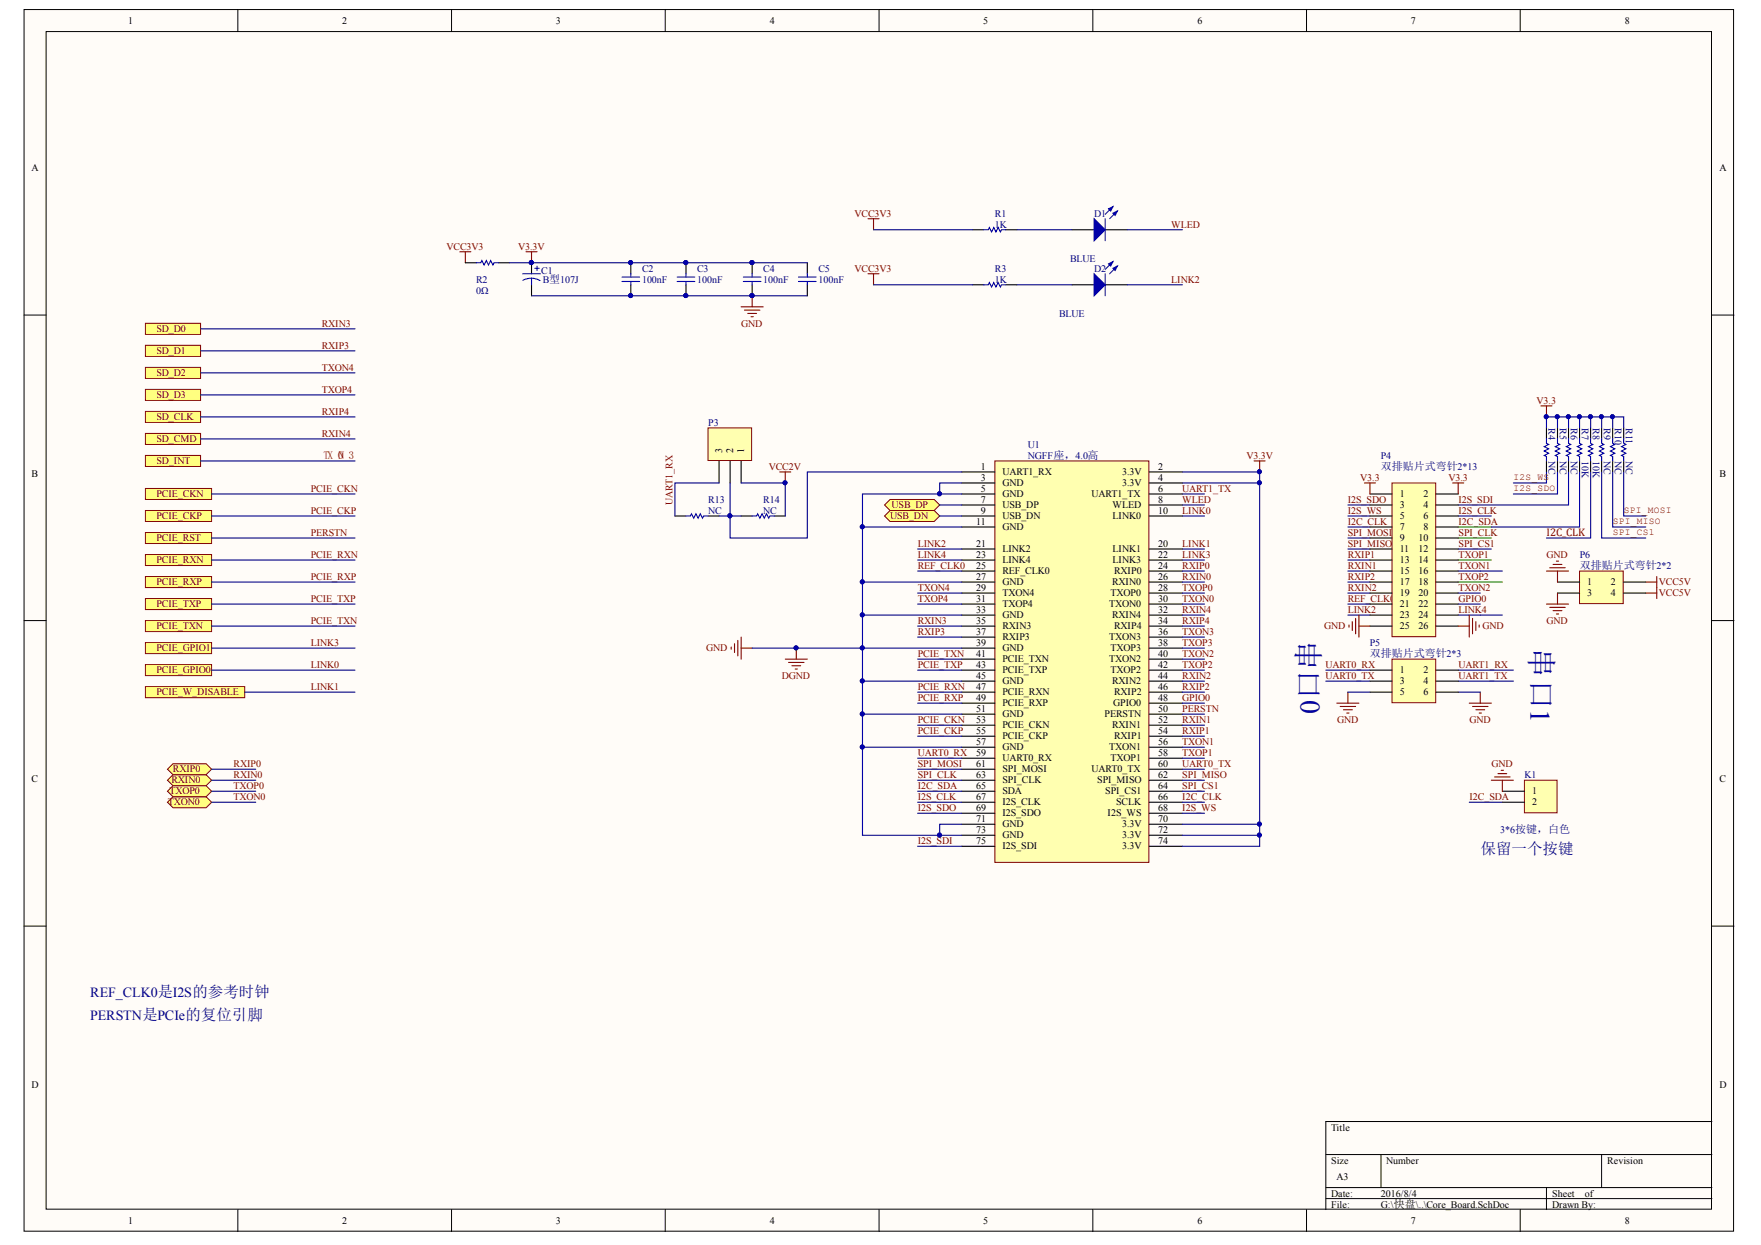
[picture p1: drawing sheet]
<svg xmlns="http://www.w3.org/2000/svg" width="297mm" height="210mm" viewBox="0 0 297 210" stroke-linecap="round" stroke-linejoin="round" font-family="sans-serif">
<defs><g id="words">
<text font-size="5.1" fill="#000080" x="258.2" y="109.3" transform="rotate(90 258.2 109.3)">串口1</text>
<text font-size="4.7" fill="#000080" x="222.6" y="120.4" transform="rotate(-90 222.6 120.4)">0口串</text>
<text font-size="2.6" fill="#000080" x="249.7" y="144.1">保留一个按键</text>
<g font-size="2.4" fill="#000080">
<text x="15.2" y="168.2">REF_CLK0是I2S的参考时钟</text>
<text x="15.2" y="171.9">PERSTN是PCIe的复位引脚</text>
</g>
<g font-size="1.9" fill="#800000">
<text x="54.3" y="77.4">TXON3</text>
<text x="260.9" y="90.3">I2C_CLK</text>
</g>
<g font-size="1.9" fill="#000080">
<text x="232.9" y="79.2">双排贴片式弯针2*13</text>
<text x="266.5" y="95.9">双排贴片式弯针2*2</text>
<text x="231" y="110.7">双排贴片式弯针2*3</text>
</g>
<g font-size="1.7">
<text x="21.6" y="4">1</text>
<text x="57.7" y="4">2</text>
<text x="93.8" y="4">3</text>
<text x="129.9" y="4">4</text>
<text x="165.9" y="4">5</text>
<text x="202" y="4">6</text>
<text x="238" y="4">7</text>
<text x="274.1" y="4">8</text>
<text x="5.3" y="28.8">A</text>
<text x="290.1" y="28.8">A</text>
<text x="121.8" y="76.4" transform="rotate(-90 121.8 76.4)">3</text>
<text x="123.7" y="76.4" transform="rotate(-90 123.7 76.4)">2</text>
<text x="125.5" y="76.4" transform="rotate(-90 125.5 76.4)">1</text>
<text x="5.3" y="80.4">B</text>
<text x="165.4" y="79.2">1</text>
<text x="165.4" y="81">3</text>
<text x="165.4" y="82.9">5</text>
<text x="169.1" y="80.1">UART1_RX</text>
<text x="169.1" y="82">GND</text>
<text x="169.1" y="83.8">GND</text>
<text x="184.1" y="83.8">UART1_TX</text>
<text x="189.3" y="80.1">3.3V</text>
<text x="189.3" y="82">3.3V</text>
<text x="195.4" y="79.2">2</text>
<text x="195.4" y="81">4</text>
<text x="195.4" y="82.9">6</text>
<text x="236.1" y="83.8">1</text>
<text x="240.1" y="83.8">2</text>
<text x="290.1" y="80.4">B</text>
<text x="164.7" y="88.5">11</text>
<text x="165.4" y="84.8">7</text>
<text x="165.4" y="86.6">9</text>
<text x="169.1" y="85.7">USB_DP</text>
<text x="169.1" y="87.5">USB_DN</text>
<text x="169.1" y="89.4">GND</text>
<text x="187.7" y="85.7">WLED</text>
<text x="187.7" y="87.5">LINK0</text>
<text x="195.4" y="84.8">8</text>
<text x="195.4" y="86.6">10</text>
<text x="236.1" y="85.7">3</text>
<text x="236.1" y="87.5">5</text>
<text x="236.1" y="89.4">7</text>
<text x="240.1" y="85.7">4</text>
<text x="240.1" y="87.5">6</text>
<text x="240.1" y="89.4">8</text>
<text x="164.7" y="92.2">21</text>
<text x="164.7" y="94">23</text>
<text x="164.7" y="95.9">25</text>
<text x="169.1" y="93.1">LINK2</text>
<text x="169.1" y="95">LINK4</text>
<text x="187.7" y="93.1">LINK1</text>
<text x="187.7" y="95">LINK3</text>
<text x="195.4" y="92.2">20</text>
<text x="195.4" y="94">22</text>
<text x="195.4" y="95.9">24</text>
<text x="236.1" y="91.3">9</text>
<text x="236.1" y="93.1">11</text>
<text x="236.1" y="95">13</text>
<text x="239.2" y="91.3">10</text>
<text x="239.2" y="93.1">12</text>
<text x="239.2" y="95">14</text>
<text x="164.7" y="97.7">27</text>
<text x="164.7" y="99.6">29</text>
<text x="164.7" y="101.5">31</text>
<text x="169.1" y="96.8">REF_CLK0</text>
<text x="169.1" y="98.7">GND</text>
<text x="169.1" y="100.5">TXON4</text>
<text x="187.3" y="100.5">TXOP0</text>
<text x="187.6" y="98.7">RXIN0</text>
<text x="187.9" y="96.8">RXIP0</text>
<text x="195.4" y="97.7">26</text>
<text x="195.4" y="99.6">28</text>
<text x="195.4" y="101.5">30</text>
<text x="236.1" y="96.8">15</text>
<text x="236.1" y="98.7">17</text>
<text x="236.1" y="100.5">19</text>
<text x="239.2" y="96.8">16</text>
<text x="239.2" y="98.7">18</text>
<text x="239.2" y="100.5">20</text>
<text x="267.7" y="98.7">1</text>
<text x="267.7" y="100.5">3</text>
<text x="271.7" y="98.7">2</text>
<text x="271.7" y="100.5">4</text>
<text x="164.7" y="103.3">33</text>
<text x="164.7" y="105.2">35</text>
<text x="164.7" y="107">37</text>
<text x="169.1" y="102.4">TXOP4</text>
<text x="169.1" y="104.2">GND</text>
<text x="169.1" y="106.1">RXIN3</text>
<text x="169.1" y="108">RXIP3</text>
<text x="187.1" y="102.4">TXON0</text>
<text x="187.1" y="108">TXON3</text>
<text x="187.6" y="104.2">RXIN4</text>
<text x="187.9" y="106.1">RXIP4</text>
<text x="195.4" y="103.3">32</text>
<text x="195.4" y="105.2">34</text>
<text x="195.4" y="107">36</text>
<text x="236.1" y="102.4">21</text>
<text x="236.1" y="104.2">23</text>
<text x="236.1" y="106.1">25</text>
<text x="239.2" y="102.4">22</text>
<text x="239.2" y="104.2">24</text>
<text x="239.2" y="106.1">26</text>
<text x="164.7" y="108.9">39</text>
<text x="164.7" y="110.7">41</text>
<text x="164.7" y="112.6">43</text>
<text x="169.1" y="109.8">GND</text>
<text x="169.1" y="111.7">PCIE_TXN</text>
<text x="169.1" y="113.5">PCIE_TXP</text>
<text x="187.1" y="111.7">TXON2</text>
<text x="187.3" y="109.8">TXOP3</text>
<text x="187.3" y="113.5">TXOP2</text>
<text x="195.4" y="108.9">38</text>
<text x="195.4" y="110.7">40</text>
<text x="195.4" y="112.6">42</text>
<text x="236.1" y="113.5">1</text>
<text x="240.1" y="113.5">2</text>
<text x="164.7" y="114.4">45</text>
<text x="164.7" y="116.3">47</text>
<text x="164.7" y="118.2">49</text>
<text x="169.1" y="115.4">GND</text>
<text x="169.1" y="117.2">PCIE_RXN</text>
<text x="169.1" y="119.1">PCIE_RXP</text>
<text x="187.6" y="115.4">RXIN2</text>
<text x="187.8" y="119.1">GPIO0</text>
<text x="187.9" y="117.2">RXIP2</text>
<text x="195.4" y="114.4">44</text>
<text x="195.4" y="116.3">46</text>
<text x="195.4" y="118.2">48</text>
<text x="236.1" y="115.4">3</text>
<text x="236.1" y="117.2">5</text>
<text x="240.1" y="115.4">4</text>
<text x="240.1" y="117.2">6</text>
<text x="164.7" y="120">51</text>
<text x="164.7" y="121.9">53</text>
<text x="164.7" y="123.7">55</text>
<text x="164.7" y="125.6">57</text>
<text x="169.1" y="120.9">GND</text>
<text x="169.1" y="122.8">PCIE_CKN</text>
<text x="169.1" y="124.7">PCIE_CKP</text>
<text x="186.3" y="120.9">PERSTN</text>
<text x="187.6" y="122.8">RXIN1</text>
<text x="187.9" y="124.7">RXIP1</text>
<text x="195.4" y="120">50</text>
<text x="195.4" y="121.9">52</text>
<text x="195.4" y="123.7">54</text>
<text x="195.4" y="125.6">56</text>
<text x="5.3" y="131.9">C</text>
<text x="164.7" y="127.4">59</text>
<text x="164.7" y="129.3">61</text>
<text x="164.7" y="131.1">63</text>
<text x="169.1" y="126.5">GND</text>
<text x="169.1" y="128.4">UART0_RX</text>
<text x="169.1" y="130.2">SPI_MOSI</text>
<text x="184.1" y="130.2">UART0_TX</text>
<text x="187.1" y="126.5">TXON1</text>
<text x="187.3" y="128.4">TXOP1</text>
<text x="195.4" y="127.4">58</text>
<text x="195.4" y="129.3">60</text>
<text x="195.4" y="131.1">62</text>
<text x="290.1" y="131.9">C</text>
<text x="164.7" y="133">65</text>
<text x="164.7" y="134.9">67</text>
<text x="164.7" y="136.7">69</text>
<text x="169.1" y="132.1">SPI_CLK</text>
<text x="169.1" y="133.9">SDA</text>
<text x="169.1" y="135.8">I2S_CLK</text>
<text x="169.1" y="137.6">I2S_SDO</text>
<text x="185.1" y="132.1">SPI_MISO</text>
<text x="186.4" y="133.9">SPI_CS1</text>
<text x="186.8" y="137.6">I2S_WS</text>
<text x="188.3" y="135.8">SCLK</text>
<text x="195.4" y="133">64</text>
<text x="195.4" y="134.9">66</text>
<text x="195.4" y="136.7">68</text>
<text x="258.4" y="133.9">1</text>
<text x="258.4" y="135.8">2</text>
<text x="164.7" y="138.6">71</text>
<text x="164.7" y="140.4">73</text>
<text x="164.7" y="142.3">75</text>
<text x="169.1" y="139.5">GND</text>
<text x="169.1" y="141.4">GND</text>
<text x="169.1" y="143.2">I2S_SDI</text>
<text x="189.3" y="139.5">3.3V</text>
<text x="189.3" y="141.4">3.3V</text>
<text x="189.3" y="143.2">3.3V</text>
<text x="195.4" y="138.6">70</text>
<text x="195.4" y="140.4">72</text>
<text x="195.4" y="142.3">74</text>
<text x="5.3" y="183.4">D</text>
<text x="290.1" y="183.4">D</text>
<text x="224.5" y="190.6">Title</text>
<text x="224.5" y="196.2">Size</text>
<text x="233.8" y="196.2">Number</text>
<text x="271.1" y="196.2">Revision</text>
<text x="224.5" y="201.7">Date:</text>
<text x="224.5" y="203.6">File:</text>
<text x="225.5" y="199">A3</text>
<text x="232.9" y="201.7">2016/8/4</text>
<text x="232.9" y="203.6">G:\快盘\..\Core_Board.SchDoc</text>
<text x="261.8" y="201.7">Sheet</text>
<text x="261.8" y="203.6">Drawn By:</text>
<text x="267.3" y="201.7">of</text>
<text x="21.6" y="206.4">1</text>
<text x="57.7" y="206.4">2</text>
<text x="93.8" y="206.4">3</text>
<text x="129.9" y="206.4">4</text>
<text x="165.9" y="206.4">5</text>
<text x="202" y="206.4">6</text>
<text x="238" y="206.4">7</text>
<text x="274.1" y="206.4">8</text>
</g>
<g font-size="1.7" fill="#800000">
<text x="144.1" y="36.5">VCC3V3</text>
<text x="197.6" y="38.4">WLED</text>
<text x="75.3" y="42.1">VCC3V3</text>
<text x="87.4" y="42.1">V3.3V</text>
<text x="144.1" y="45.8">VCC3V3</text>
<text x="197.6" y="47.6">LINK2</text>
<text x="26.4" y="56">SD_D0</text>
<text x="26.4" y="59.7">SD_D1</text>
<text x="54.3" y="55.1">RXIN3</text>
<text x="54.3" y="58.8">RXIP3</text>
<text x="125" y="55.1">GND</text>
<text x="26.4" y="63.4">SD_D2</text>
<text x="54.3" y="62.5">TXON4</text>
<text x="26.4" y="67.1">SD_D3</text>
<text x="26.4" y="70.8">SD_CLK</text>
<text x="54.3" y="66.2">TXOP4</text>
<text x="54.3" y="69.9">RXIP4</text>
<text x="259.2" y="68.1">V3.3</text>
<text x="26.4" y="74.6">SD_CMD</text>
<text x="54.3" y="73.6">RXIN4</text>
<text x="210.2" y="77.3">V3.3V</text>
<text x="26.4" y="83.8">PCIE_CKN</text>
<text x="26.4" y="78.3">SD_INT</text>
<text x="52.4" y="82.9">PCIE_CKN</text>
<text x="129.7" y="79.2">VCC2V</text>
<text x="199.4" y="82.9">UART1_TX</text>
<text x="229.4" y="81">V3.3</text>
<text x="244.3" y="81">V3.3</text>
<text x="26.4" y="87.5">PCIE_CKP</text>
<text x="52.4" y="86.6">PCIE_CKP</text>
<text x="113.5" y="85.2" transform="rotate(-90 113.5 85.2)">UART1_RX</text>
<text x="150.1" y="87.5">USB_DN</text>
<text x="150.4" y="85.7">USB_DP</text>
<text x="199.4" y="84.8">WLED</text>
<text x="199.4" y="86.6">LINK0</text>
<text x="227.3" y="88.5">I2C_CLK</text>
<text x="227.3" y="86.6">I2S_WS</text>
<text x="227.3" y="84.8">I2S_SDO</text>
<text x="246" y="88.5">I2C_SDA</text>
<text x="246" y="86.6">I2S_CLK</text>
<text x="246" y="84.8">I2S_SDI</text>
<text x="26.4" y="91.3">PCIE_RST</text>
<text x="26.4" y="95">PCIE_RXN</text>
<text x="52.4" y="94">PCIE_RXN</text>
<text x="52.4" y="90.3">PERSTN</text>
<text x="154.8" y="92.2">LINK2</text>
<text x="154.8" y="94">LINK4</text>
<text x="154.8" y="95.9">REF_CLK0</text>
<text x="199.4" y="92.2">LINK1</text>
<text x="199.4" y="94">LINK3</text>
<text x="199.4" y="95.9">RXIP0</text>
<text x="227.3" y="95.9">RXIN1</text>
<text x="227.3" y="94">RXIP1</text>
<text x="227.3" y="92.2">SPI_MISO</text>
<text x="227.3" y="90.3">SPI_MOSI</text>
<text x="246" y="95.9">TXON1</text>
<text x="246" y="94">TXOP1</text>
<text x="246" y="92.2">SPI_CS1</text>
<text x="246" y="90.3">SPI_CLK</text>
<text x="260.9" y="94">GND</text>
<text x="26.4" y="98.7">PCIE_RXP</text>
<text x="52.4" y="97.7">PCIE_RXP</text>
<text x="52.4" y="101.5">PCIE_TXP</text>
<text x="154.8" y="101.5">TXOP4</text>
<text x="154.8" y="99.6">TXON4</text>
<text x="199.4" y="97.7">RXIN0</text>
<text x="199.4" y="99.6">TXOP0</text>
<text x="199.4" y="101.5">TXON0</text>
<text x="227.3" y="99.6">RXIN2</text>
<text x="227.3" y="97.7">RXIP2</text>
<text x="227.3" y="101.5">REF_CLK0</text>
<text x="246" y="99.6">TXON2</text>
<text x="246" y="97.7">TXOP2</text>
<text x="246" y="101.5">GPIO0</text>
<text x="279.8" y="100.5">VCC5V</text>
<text x="279.8" y="98.7">VCC5V</text>
<text x="26.4" y="102.4">PCIE_TXP</text>
<text x="26.4" y="106.1">PCIE_TXN</text>
<text x="52.4" y="105.2">PCIE_TXN</text>
<text x="154.8" y="105.2">RXIN3</text>
<text x="154.8" y="107">RXIP3</text>
<text x="199.4" y="103.3">RXIN4</text>
<text x="199.4" y="105.2">RXIP4</text>
<text x="199.4" y="107">TXON3</text>
<text x="223.3" y="106.1">GND</text>
<text x="227.3" y="103.3">LINK2</text>
<text x="246" y="103.3">LINK4</text>
<text x="250.1" y="106.1">GND</text>
<text x="260.9" y="105.2">GND</text>
<text x="26.4" y="109.8">PCIE_GPIO1</text>
<text x="26.4" y="113.5">PCIE_GPIO0</text>
<text x="52.4" y="112.6">LINK0</text>
<text x="52.4" y="108.9">LINK3</text>
<text x="119.1" y="109.8">GND</text>
<text x="154.8" y="110.7">PCIE_TXN</text>
<text x="154.8" y="112.6">PCIE_TXP</text>
<text x="199.4" y="108.9">TXOP3</text>
<text x="199.4" y="110.7">TXON2</text>
<text x="199.4" y="112.6">TXOP2</text>
<text x="223.6" y="112.6">UART0_RX</text>
<text x="246" y="112.6">UART1_RX</text>
<text x="26.4" y="117.2">PCIE_W_DISABLE</text>
<text x="52.4" y="116.3">LINK1</text>
<text x="131.9" y="114.4">DGND</text>
<text x="154.8" y="116.3">PCIE_RXN</text>
<text x="154.8" y="118.2">PCIE_RXP</text>
<text x="199.4" y="114.4">RXIN2</text>
<text x="199.4" y="116.3">RXIP2</text>
<text x="199.4" y="118.2">GPIO0</text>
<text x="223.6" y="114.4">UART0_TX</text>
<text x="246" y="114.4">UART1_TX</text>
<text x="154.8" y="121.9">PCIE_CKN</text>
<text x="154.8" y="123.7">PCIE_CKP</text>
<text x="199.4" y="120">PERSTN</text>
<text x="199.4" y="121.9">RXIN1</text>
<text x="199.4" y="123.7">RXIP1</text>
<text x="199.4" y="125.6">TXON1</text>
<text x="225.5" y="121.9">GND</text>
<text x="247.9" y="121.9">GND</text>
<text x="29.2" y="130.2">RXIP0</text>
<text x="39.4" y="129.3">RXIP0</text>
<text x="39.4" y="131.1">RXIN0</text>
<text x="154.8" y="127.4">UART0_RX</text>
<text x="154.8" y="129.3">SPI_MOSI</text>
<text x="154.8" y="131.1">SPI_CLK</text>
<text x="199.4" y="127.4">TXOP1</text>
<text x="199.4" y="129.3">UART0_TX</text>
<text x="199.4" y="131.1">SPI_MISO</text>
<text x="251.6" y="129.3">GND</text>
<text x="28.3" y="135.8">TXON0</text>
<text x="28.6" y="133.9">TXOP0</text>
<text x="28.9" y="132.1">RXIN0</text>
<text x="39.4" y="133">TXOP0</text>
<text x="39.4" y="134.9">TXON0</text>
<text x="154.8" y="133">I2C_SDA</text>
<text x="154.8" y="134.9">I2S_CLK</text>
<text x="154.8" y="136.7">I2S_SDO</text>
<text x="199.4" y="133">SPI_CS1</text>
<text x="199.4" y="134.9">I2C_CLK</text>
<text x="199.4" y="136.7">I2S_WS</text>
<text x="247.9" y="134.9">I2C_SDA</text>
<text x="154.8" y="142.3">I2S_SDI</text>
</g>
<g font-size="1.7" fill="#000080">
<text x="167.8" y="38.4">1K</text>
<text x="167.8" y="36.5">R1</text>
<text x="184.5" y="36.5">D1</text>
<text x="80.3" y="47.6">R2</text>
<text x="91.3" y="46.1">C1</text>
<text x="91.6" y="47.6">B型107J</text>
<text x="108.3" y="47.6">100nF</text>
<text x="108.3" y="45.8">C2</text>
<text x="117.6" y="47.6">100nF</text>
<text x="117.6" y="45.8">C3</text>
<text x="128.8" y="47.6">100nF</text>
<text x="128.8" y="45.8">C4</text>
<text x="138.1" y="47.6">100nF</text>
<text x="138.1" y="45.8">C5</text>
<text x="167.8" y="47.6">1K</text>
<text x="167.8" y="45.8">R3</text>
<text x="180.5" y="44.1">BLUE</text>
<text x="184.5" y="45.8">D2</text>
<text x="80.3" y="49.5">0Ω</text>
<text x="178.6" y="53.4">BLUE</text>
<text x="119.5" y="71.8">P3</text>
<text x="173.4" y="77.3">NGFF座，4.0高</text>
<text x="173.4" y="75.5">U1</text>
<text x="232.9" y="77.3">P4</text>
<text x="261.2" y="72.1" transform="rotate(90 261.2 72.1)">R4</text>
<text x="261.2" y="77.7" transform="rotate(90 261.2 77.7)">NC</text>
<text x="263.1" y="72.1" transform="rotate(90 263.1 72.1)">R5</text>
<text x="263.1" y="77.7" transform="rotate(90 263.1 77.7)">NC</text>
<text x="264.9" y="72.1" transform="rotate(90 264.9 72.1)">R6</text>
<text x="264.9" y="77.7" transform="rotate(90 264.9 77.7)">NC</text>
<text x="266.8" y="72.1" transform="rotate(90 266.8 72.1)">R7</text>
<text x="266.8" y="77.7" transform="rotate(90 266.8 77.7)">10K</text>
<text x="268.7" y="72.1" transform="rotate(90 268.7 72.1)">R8</text>
<text x="268.7" y="77.7" transform="rotate(90 268.7 77.7)">10K</text>
<text x="270.5" y="72.1" transform="rotate(90 270.5 72.1)">R9</text>
<text x="270.5" y="77.7" transform="rotate(90 270.5 77.7)">NC</text>
<text x="272.4" y="72.1" transform="rotate(90 272.4 72.1)">R10</text>
<text x="272.4" y="77.7" transform="rotate(90 272.4 77.7)">NC</text>
<text x="274.2" y="72.1" transform="rotate(90 274.2 72.1)">R11</text>
<text x="274.2" y="77.7" transform="rotate(90 274.2 77.7)">NC</text>
<text x="119.5" y="86.6">NC</text>
<text x="119.5" y="84.8">R13</text>
<text x="128.8" y="86.6">NC</text>
<text x="128.8" y="84.8">R14</text>
<text x="266.5" y="94">P6</text>
<text x="231" y="108.9">P5</text>
<text x="257.2" y="131.1">K1</text>
<text x="253" y="140.4">3*6按键，白色</text>
</g>
<g font-size="1.6" fill="#800000">
<text x="255.3" y="82.8">I2S_SDO</text>
<text x="255.3" y="81">I2S_WS</text>
<text x="272" y="88.4">SPI_MISO</text>
<text x="273.9" y="86.5">SPI_MOSI</text>
<text x="272" y="90.2">SPI_CS1</text>
</g>
</g></defs>
<g fill="#fffcf8" stroke="#000" stroke-width=".17">
<path d="M4.1 1.6h288.3v206h-288.3z"/>
<path d="M7.8 5.3h280.9v198.6h-280.9z"/>
</g>
<g fill="none" stroke="#000" stroke-width=".17">
<path d="M40.1 1.6v3.7M76.2 1.6v3.7M112.2 1.6v3.7M148.3 1.6v3.7M184.3 1.6v3.7M220.4 1.6v3.7M256.4 1.6v3.7M4.1 53.1h3.7M288.8 53.1h3.7M4.1 104.6h3.7M288.8 104.6h3.7M4.1 156.1h3.7"/>
<path d="M288.8 156.1h3.7M223.6 194.7h65.2M232.9 194.7v5.5M270.2 194.7v5.5M288.8 189.1h-65.2v14.8M40.1 203.9v3.7M76.2 203.9v3.7M112.2 203.9v3.7M148.3 203.9v3.7M184.3 203.9v3.7M220.4 203.9v3.7M223.6 200.2h65.2"/>
<path d="M223.6 202.1h65.2M256.4 203.9v3.7M260.9 200.2v3.7"/>
</g>
<g fill="#ffff80" stroke="#800000" stroke-width=".17">
<path d="M24.5 54.5h9.3v1.9h-9.3z" fill-rule="evenodd"/>
<path d="M24.5 58.2h9.3v1.9h-9.3z" fill-rule="evenodd"/>
<path d="M24.5 61.9h9.3v1.9h-9.3z" fill-rule="evenodd"/>
<path d="M24.5 65.6h9.3v1.9h-9.3z" fill-rule="evenodd"/>
<path d="M24.5 69.4h9.3v1.8h-9.3z" fill-rule="evenodd"/>
<path d="M24.5 73.1h9.3v1.8h-9.3z" fill-rule="evenodd"/>
<path d="M24.5 82.4h11.2v1.8h-11.2z" fill-rule="evenodd"/>
<path d="M24.5 86.1h11.2v1.8h-11.2z" fill-rule="evenodd"/>
<path d="M24.5 89.8h11.2v1.8h-11.2z" fill-rule="evenodd"/>
<path d="M24.5 93.5h11.2v1.8h-11.2z" fill-rule="evenodd"/>
<path d="M24.5 97.2h11.2v1.9h-11.2z" fill-rule="evenodd"/>
<path d="M24.5 100.9h11.2v1.9h-11.2z" fill-rule="evenodd"/>
<path d="M24.5 104.6h11.2v1.9h-11.2z" fill-rule="evenodd"/>
<path d="M24.5 108.3h11.2v1.9h-11.2z" fill-rule="evenodd"/>
<path d="M24.5 112.1h11.2v1.8h-11.2z" fill-rule="evenodd"/>
<path d="M24.5 115.8h16.8v1.8h-16.8z" fill-rule="evenodd"/>
</g>
<path d="M167.8 77.7h26v67.7h-26z" fill="#ffffb0" stroke="#800000" stroke-width=".17"/>
<g fill="none" stroke="#000" stroke-width=".19">
<path d="M89.7 44.3v1.9M89.7 48v1.9M106.4 44.3v1.9M106.4 48v1.9M115.7 44.3v1.9M115.7 48v1.9M126.9 44.3v1.9M126.9 48v1.9M136.2 44.3v1.9M136.2 48v1.9M162.2 79.6h5.6M193.9 79.6h5.5"/>
<path d="M162.2 81.4h5.6M162.2 83.3h5.6M162.2 85.1h5.6M162.2 87h5.6M162.2 88.9h5.6M162.2 92.6h5.6M162.2 94.4h5.6M162.2 96.3h5.6M162.2 98.1h5.6M162.2 100h5.6M193.9 81.4h5.5M193.9 83.3h5.5"/>
<path d="M193.9 85.1h5.5M193.9 87h5.5M193.9 92.6h5.5M193.9 94.4h5.5M193.9 96.3h5.5M193.9 98.1h5.5M193.9 100h5.5M162.2 101.8h5.6M162.2 103.7h5.6M162.2 105.6h5.6M162.2 107.4h5.6M162.2 109.3h5.6"/>
<path d="M162.2 111.1h5.6M162.2 113h5.6M162.2 114.8h5.6M162.2 116.7h5.6M162.2 118.6h5.6M193.9 101.8h5.5M193.9 103.7h5.5M193.9 105.6h5.5M193.9 107.4h5.5M193.9 109.3h5.5M193.9 111.1h5.5M193.9 113h5.5"/>
<path d="M193.9 114.8h5.5M193.9 116.7h5.5M193.9 118.6h5.5M162.2 120.4h5.6M162.2 122.3h5.6M162.2 124.1h5.6M162.2 126h5.6M162.2 127.8h5.6M162.2 129.7h5.6M162.2 131.5h5.6M162.2 133.4h5.6M162.2 135.3h5.6"/>
<path d="M162.2 137.1h5.6M162.2 139h5.6M193.9 120.4h5.5M193.9 122.3h5.5M193.9 124.1h5.5M193.9 126h5.5M193.9 127.8h5.5M193.9 129.7h5.5M193.9 131.5h5.5M193.9 133.4h5.5M193.9 135.3h5.5M193.9 137.1h5.5"/>
<path d="M193.9 139h5.5M162.2 140.8h5.6M162.2 142.7h5.6M193.9 140.8h5.5M193.9 142.7h5.5"/>
</g>
<g fill="none" stroke="#800000" stroke-width=".19">
<path d="M77.6 42.4h1.8M78.5 42.4v1.9M88.7 42.4h1.9M89.7 42.4v1.9M225.5 118.6h3.7M226.1 119.1h2.6M226.6 119.7h1.5M227.4 116.7v1.9M247.8 118.6h3.7M248.4 119.1h2.6M248.9 119.7h1.5M249.7 116.7v1.9"/>
<path d="M227.2 120.2h.3M249.5 120.2h.4"/>
</g>
<g fill="#000080" stroke="#000080" stroke-width=".17">
<circle cx="89.6" cy="44.3" r=".33"/>
<circle cx="106.4" cy="49.8" r=".33"/>
<circle cx="106.4" cy="44.3" r=".33"/>
<circle cx="115.7" cy="49.8" r=".33"/>
<circle cx="115.7" cy="44.3" r=".33"/>
<circle cx="126.8" cy="49.8" r=".33"/>
<circle cx="126.8" cy="44.3" r=".33"/>
</g>
<g fill="none" stroke="#00f" stroke-width=".19">
<path d="M88.2 46.2h2.9M89.7 46.9l.7 .1 .7 .3M89.7 46.9l-.8 .1-.7 .3M89.7 46.9v1.1M90.2 45.2h.8M90.6 44.9v.7M104.9 46.7h3M104.9 47.5h3M106.4 46.2v.5M106.4 47.5v.5M114.2 46.7h3M114.2 47.5h3"/>
<path d="M115.7 46.2v.5M115.7 47.5v.5M125.4 46.7h3M125.4 47.5h3M126.9 46.2v.5M126.9 47.5v.5M134.7 46.7h3M134.7 47.5h3M136.2 46.2v.5M136.2 47.5v.5"/>
</g>
<path d="M119.4 72.1h7.4v5.5h-7.4z" fill="#ffffb0" stroke="#800000" stroke-width=".17"/>
<path d="M121.3 77.7v3.7M123.2 77.7v3.7M125 77.7v3.7M113.8 87h1.9M119.4 87h1.9M125 87h1.9M130.6 87h1.9" fill="none" stroke="#000" stroke-width=".19"/>
<path d="M115.7 87h.8l.1-.4 .4 .8 .4-.8 .4 .8 .3-.8 .4 .8 .2-.4h.7M126.9 87h.7l.2-.4 .4 .8 .3-.8 .4 .8 .4-.8 .4 .8 .1-.4h.8" fill="none" stroke="#00f" stroke-width=".19"/>
<path d="M131.5 79.6h1.9M132.5 79.6v1.8" fill="none" stroke="#800000" stroke-width=".19"/>
<circle cx="132.4" cy="81.4" r=".33" fill="#000080" stroke="#000080" stroke-width=".17"/>
<g fill="#ffff80" stroke="#800000" stroke-width=".17">
<path d="M149.2 85.1l.9-.9h7.5l.9 .9-.9 1h-7.5z" fill-rule="evenodd"/>
<path d="M149.2 87l.9-.9h7.5l.9 .9-.9 .9h-7.5z" fill-rule="evenodd"/>
</g>
<path d="M146.4 46.2h1.9M147.3 46.2v1.8M211.5 77.7h1.9M212.5 77.7v1.9M123.3 109.1v.4M123.9 108.5v1.5M124.5 108v2.6M125 107.4v3.7M125 109.3h1.9" fill="none" stroke="#800000" stroke-width=".19"/>
<path d="M164.1 38.7h1.8M169.7 38.7h1.8M78.5 44.3h1.9M84.1 44.3h1.8M164.1 48h1.8M169.7 48h1.8M180.8 48h3.8M186.4 48h3.7" fill="none" stroke="#000" stroke-width=".19"/>
<path d="M165.9 38.7h.8l.2-.3 .4 .7 .3-.7 .4 .7 .4-.7 .3 .7 .2-.4h.8M80.4 44.3h.7l.2-.4 .4 .8 .3-.8 .4 .8 .4-.8 .3 .8 .2-.4h.8M165.9 48h.8l.2-.4 .4 .8 .3-.8 .4 .8 .4-.8 .3 .8 .2-.4h.8M186.4 46.2v3.7M187.7 44.1l-1.3 1.3M188.5 44.9l-1.3 1.3" fill="none" stroke="#00f" stroke-width=".19"/>
<g fill="#00f" stroke="#00f" stroke-width=".19">
<path d="M184.6 46.2l1.8 1.8-1.8 1.9z"/>
<path d="M187.7 45.2l.8-.3-.4 .7z"/>
<path d="M187 44.5l.7-.4-.4 .8z"/>
</g>
<circle cx="212.4" cy="79.5" r=".33" fill="#000080" stroke="#000080" stroke-width=".17"/>
<path d="M257.1 131.5h5.5v5.5h-5.5z" fill="#ffffb0" stroke="#800000" stroke-width=".17"/>
<path d="M180.8 38.7h3.8M186.4 38.7h3.7M253.4 133.4h3.7M253.4 135.3h3.7" fill="none" stroke="#000" stroke-width=".19"/>
<path d="M146.4 36.9h1.9M147.3 36.9v1.8M132.5 111.1h3.7M133 111.7h2.6M133.6 112.2h1.5M134.1 112.8h.4M134.3 109.3v1.8M251.5 131.5h3.8M252.1 131h2.6M252.7 130.4h1.5M253.2 129.9h.4M253.4 131.5v1.9" fill="none" stroke="#800000" stroke-width=".19"/>
<circle cx="134.3" cy="109.2" r=".33" fill="#000080" stroke="#000080" stroke-width=".17"/>
<g fill="#00f" stroke="#00f" stroke-width=".19">
<path d="M184.6 36.9l1.8 1.8-1.8 1.9z"/>
<path d="M187.7 36l.8-.4-.4 .7z"/>
<path d="M187 35.2l.7-.4-.4 .8z"/>
</g>
<path d="M186.4 36.9v3.7M187.7 34.8l-1.3 1.3M188.5 35.6l-1.3 1.3" fill="none" stroke="#00f" stroke-width=".19"/>
<g fill="#ffff80" stroke="#800000" stroke-width=".17">
<path d="M28.2 131.5l1-.9h5.6l.9 .9-.9 1h-5.6z" fill-rule="evenodd"/>
<path d="M28.2 129.7l1-.9h5.6l.9 .9-.9 .9h-5.6z" fill-rule="evenodd"/>
<path d="M28.2 135.3l1-1h5.6l.9 1-.9 .9h-5.6z" fill-rule="evenodd"/>
<path d="M28.2 133.4l1-.9h5.6l.9 .9-.9 .9h-5.6z" fill-rule="evenodd"/>
</g>
<g fill="none" stroke="#000080" stroke-width=".19">
<path d="M147.3 38.7h16.8M171.5 38.7h9.3M190.1 38.7h9.3M33.8 55.4h26.1M33.8 59.2h26.1M85.9 44.3h50.3M147.3 48h16.8M171.5 48h9.3M190.1 48h9.3M33.8 62.9h26.1M33.8 66.6h26.1M33.8 70.3h26.1"/>
<path d="M33.8 74h26.1M199.4 79.6h13.1v1.8M262.7 70.3v1.8M264.6 70.3v1.8M266.4 70.3v1.8M268.3 70.3v1.8M270.2 70.3v1.8M272 70.3v1.8M35.7 83.3h24.2M35.7 87h24.2M35.7 94.4h24.2M35.7 98.1h24.2"/>
<path d="M35.7 90.7h24.2M121.3 81.4h-7.5v5.6M123.2 81.4v5.6M125 81.4h7.5v5.6M145.5 98.1h16.7M145.5 88.9h16.7M154.8 92.6h7.4M154.8 94.4h7.4M154.8 96.3h7.4M154.8 100h7.4M158.5 83.3h-13v26h-18.6M158.5 85.1h3.7"/>
<path d="M158.5 87h3.7M162.2 81.4h-3.7v1.9h3.7M199.4 81.4h13.1v61.3h-13.1M199.4 83.3h3.8M199.4 85.1h3.8M199.4 87h3.8M199.4 92.6h3.8M199.4 94.4h3.8M199.4 96.3h3.8M199.4 98.1h3.8M199.4 100h3.8M227.4 85.1h3.7"/>
<path d="M227.4 87h3.7M227.4 92.6h3.7M227.4 94.4h3.7M227.4 96.3h3.7M227.4 98.1h3.7M227.4 100h3.7M227.4 88.9h3.7M227.4 90.7h3.7M246 96.3h7.4M246 100h3.7M35.7 101.8h24.2M35.7 105.6h24.2"/>
<path d="M35.7 109.3h24.2M35.7 113h24.2M41.3 116.7h18.6M145.5 103.7h16.7M145.5 114.8h16.7M154.8 101.8h7.4M154.8 105.6h7.4M154.8 107.4h7.4M154.8 111.1h7.4M154.8 113h7.4M154.8 116.7h7.4M154.8 118.6h7.4"/>
<path d="M162.2 109.3h-16.7v31.5h16.7M199.4 101.8h3.8M199.4 103.7h3.8M199.4 105.6h3.8M199.4 107.4h3.8M199.4 109.3h3.8M199.4 111.1h3.8M199.4 113h3.8M199.4 114.8h3.8M199.4 116.7h3.8M199.4 118.6h3.8M223.6 113h7.5"/>
<path d="M223.6 114.8h7.5M227.4 101.8h3.7M227.4 103.7h3.7M227.4 116.7h3.7M246 101.8h3.7M246 103.7h7.4M246 113h9.3M246 114.8h9.3M246 116.7h3.7M35.7 129.7h7.4M35.7 131.5h7.4M35.7 133.4h7.4"/>
<path d="M35.7 135.3h7.4M145.5 120.4h16.7M145.5 126h16.7M154.8 122.3h7.4M154.8 124.1h7.4M154.8 127.8h7.4M154.8 129.7h7.4M154.8 131.5h7.4M154.8 133.4h7.4M154.8 135.3h7.4M154.8 137.1h7.4M162.2 139h-3.7v1.8"/>
<path d="M199.4 120.4h3.8M199.4 122.3h3.8M199.4 124.1h3.8M199.4 126h3.8M199.4 127.8h3.8M199.4 129.7h3.8M199.4 131.5h3.8M199.4 133.4h3.8M199.4 135.3h3.8M199.4 137.1h3.8M199.4 139h13.1M247.8 135.3h5.6"/>
<path d="M154.8 142.7h7.4M199.4 140.8h13.1"/>
</g>
<g fill="#000080" stroke="#000080" stroke-width=".17">
<circle cx="89.6" cy="44.3" r=".33"/>
<circle cx="106.4" cy="44.3" r=".33"/>
<circle cx="115.7" cy="44.3" r=".33"/>
<circle cx="126.8" cy="44.3" r=".33"/>
<circle cx="132.4" cy="81.4" r=".33"/>
<circle cx="158.5" cy="83.2" r=".33"/>
<circle cx="145.4" cy="98.1" r=".33"/>
<circle cx="158.5" cy="140.8" r=".33"/>
<circle cx="145.4" cy="125.9" r=".33"/>
<circle cx="145.4" cy="120.4" r=".33"/>
<circle cx="145.4" cy="114.8" r=".33"/>
<circle cx="212.4" cy="138.9" r=".33"/>
<circle cx="212.4" cy="140.8" r=".33"/>
<circle cx="123.1" cy="87" r=".33"/>
<circle cx="145.4" cy="103.7" r=".33"/>
<circle cx="134.3" cy="109.2" r=".33"/>
<circle cx="145.4" cy="109.2" r=".33"/>
<circle cx="145.4" cy="88.8" r=".33"/>
<circle cx="212.4" cy="81.4" r=".33"/>
<circle cx="212.4" cy="79.5" r=".33"/>
<circle cx="260.8" cy="70.3" r=".33"/>
<circle cx="262.7" cy="70.3" r=".33"/>
<circle cx="264.5" cy="70.3" r=".33"/>
<circle cx="266.4" cy="70.3" r=".33"/>
<circle cx="268.3" cy="70.3" r=".33"/>
<circle cx="270.1" cy="70.3" r=".33"/>
<circle cx="272" cy="70.3" r=".33"/>
</g>
<g fill="none" stroke="#000" stroke-width=".19">
<path d="M260.9 72.1v1.9M260.9 77.7v1.9M262.7 72.1v1.9M262.7 77.7v1.9M264.6 72.1v1.9M264.6 77.7v1.9M266.4 72.1v1.9M266.4 77.7v1.9M268.3 72.1v1.9M268.3 77.7v1.9M270.2 72.1v1.9M270.2 77.7v1.9"/>
<path d="M272 72.1v1.9M272 77.7v1.9M273.9 72.1v1.9M273.9 77.7v1.9"/>
</g>
<path d="M260.9 74v.7l.3 .2-.7 .4 .7 .4-.7 .3 .7 .4-.7 .4 .4 .2v.7M262.7 74v.7l.4 .2-.8 .4 .8 .4-.8 .3 .8 .4-.8 .4 .4 .2v.7M264.6 74v.7l.3 .2-.7 .4 .7 .4-.7 .3 .7 .4-.7 .4 .4 .2v.7M266.4 74v.7l.4 .2-.7 .4 .7 .4-.7 .3 .7 .4-.7 .4 .3 .2v.7M268.3 74v.7l.4 .2-.8 .4 .8 .4-.8 .3 .8 .4-.8 .4 .4 .2v.7M270.2 74v.7l.3 .2-.7 .4 .7 .4-.7 .3 .7 .4-.7 .4 .4 .2v.7M272 74v.7l.4 .2-.8 .4 .8 .4-.8 .3 .8 .4-.8 .4 .4 .2v.7M273.9 74v.7l.3 .2-.7 .4 .7 .4-.7 .3 .7 .4-.7 .4 .4 .2v.7" fill="none" stroke="#00f" stroke-width=".19"/>
<path d="M259.9 68.4h1.9M260.9 68.4v1.9" fill="none" stroke="#800000" stroke-width=".19"/>
<path d="M234.8 111.1h7.4v7.4h-7.4z" fill="#ffffb0" stroke="#800000" stroke-width=".17"/>
<path d="M231.1 113h3.7M231.1 114.8h3.7M231.1 116.7h3.7M242.2 113h3.8M242.2 114.8h3.8M242.2 116.7h3.8" fill="none" stroke="#000" stroke-width=".19"/>
<path d="M24.5 76.8h9.3v1.8h-9.3z" fill-rule="evenodd" fill="#ffff80" stroke="#800000" stroke-width=".17"/>
<g fill="none" stroke="#000080" stroke-width=".19">
<path d="M89.7 49.9h46.5M33.8 77.7h26.1M260.9 79.6v1.8h-5.6M260.9 72.1v-1.8h13v1.8M262.7 79.6v3.7h-7.4M264.6 79.6v5.5h-18.6M266.4 79.6v9.3h-14.9M268.3 79.6v11.1h-7.4M270.2 79.6v11.1h7.4M272 79.6v9.3h5.6M273.9 79.6v7.4h3.7M246 87h5.5"/>
<path d="M246 92.6h5.5"/>
</g>
<path d="M246 98.1h7.4M246 94.4h5.5M246 90.7h5.5M246 88.9h5.5" fill="none" stroke="#008000" stroke-width=".19"/>
<g fill="#000080" stroke="#000080" stroke-width=".17">
<circle cx="260.8" cy="70.3" r=".33"/>
<circle cx="262.7" cy="70.3" r=".33"/>
<circle cx="264.5" cy="70.3" r=".33"/>
<circle cx="266.4" cy="70.3" r=".33"/>
<circle cx="268.3" cy="70.3" r=".33"/>
<circle cx="270.1" cy="70.3" r=".33"/>
<circle cx="272" cy="70.3" r=".33"/>
<circle cx="126.8" cy="49.8" r=".33"/>
<circle cx="106.4" cy="49.8" r=".33"/>
<circle cx="115.7" cy="49.8" r=".33"/>
</g>
<path d="M125 51.7h3.7M125.6 52.3h2.6M126.1 52.8h1.5M126.7 53.4h.4M126.9 49.9v1.8" fill="none" stroke="#800000" stroke-width=".19"/>
<path d="M234.8 81.4h7.4v25.9h-7.4z" fill="#ffffb0" stroke="#800000" stroke-width=".17"/>
<g fill="none" stroke="#000" stroke-width=".19">
<path d="M231.1 83.3h3.7M231.1 85.1h3.7M231.1 87h3.7M231.1 88.9h3.7M231.1 90.7h3.7M231.1 92.6h3.7M231.1 94.4h3.7M231.1 96.3h3.7M231.1 98.1h3.7M231.1 100h3.7M242.2 83.3h3.8M242.2 85.1h3.8"/>
<path d="M242.2 87h3.8M242.2 88.9h3.8M242.2 90.7h3.8M242.2 92.6h3.8M242.2 94.4h3.8M242.2 96.3h3.8M242.2 98.1h3.8M242.2 100h3.8M231.1 101.8h3.7M231.1 103.7h3.7M231.1 105.6h3.7M242.2 101.8h3.8"/>
<path d="M242.2 103.7h3.8M242.2 105.6h3.8"/>
</g>
<g fill="none" stroke="#800000" stroke-width=".19">
<path d="M230.1 81.4h1.9M231.1 81.4v1.9M245 81.4h1.9M246 81.4v1.9M227.5 105.4v.3M228.1 104.8v1.5M228.7 104.3v2.6M229.2 105.6h1.9M229.2 103.7v3.7M246 105.6h1.8M247.8 103.7v3.7M248.4 104.3v2.6"/>
<path d="M248.9 104.8v1.5M249.5 105.4v.3"/>
</g>
<path d="M266.4 96.3h7.4v5.5h-7.4z" fill="#ffffb0" stroke="#800000" stroke-width=".17"/>
<path d="M262.7 98.1h3.7M262.7 100h3.7M273.9 98.1h3.7M273.9 100h3.7" fill="none" stroke="#000" stroke-width=".19"/>
<g fill="none" stroke="#800000" stroke-width=".19">
<path d="M260.9 96.3h3.7M261.4 95.7h2.6M262 95.2h1.5M262.5 94.6h.4M262.7 96.3v1.8M262.7 100v1.8M277.6 100h1.9M277.6 98.1h1.9M279.5 97.2v3.7M260.9 101.8h3.7M261.4 102.4h2.6M262 103h1.5"/>
<path d="M262.5 103.5h.4"/>
</g>
<path d="M162.2 79.6h-26v11.1h-13v-3.7h-1.9M123.2 87h1.8" fill="none" stroke="#000080" stroke-width=".19"/>
<circle cx="123.1" cy="87" r=".33" fill="#000080" stroke="#000080" stroke-width=".17"/>
<use href="#words"/>
</svg>
